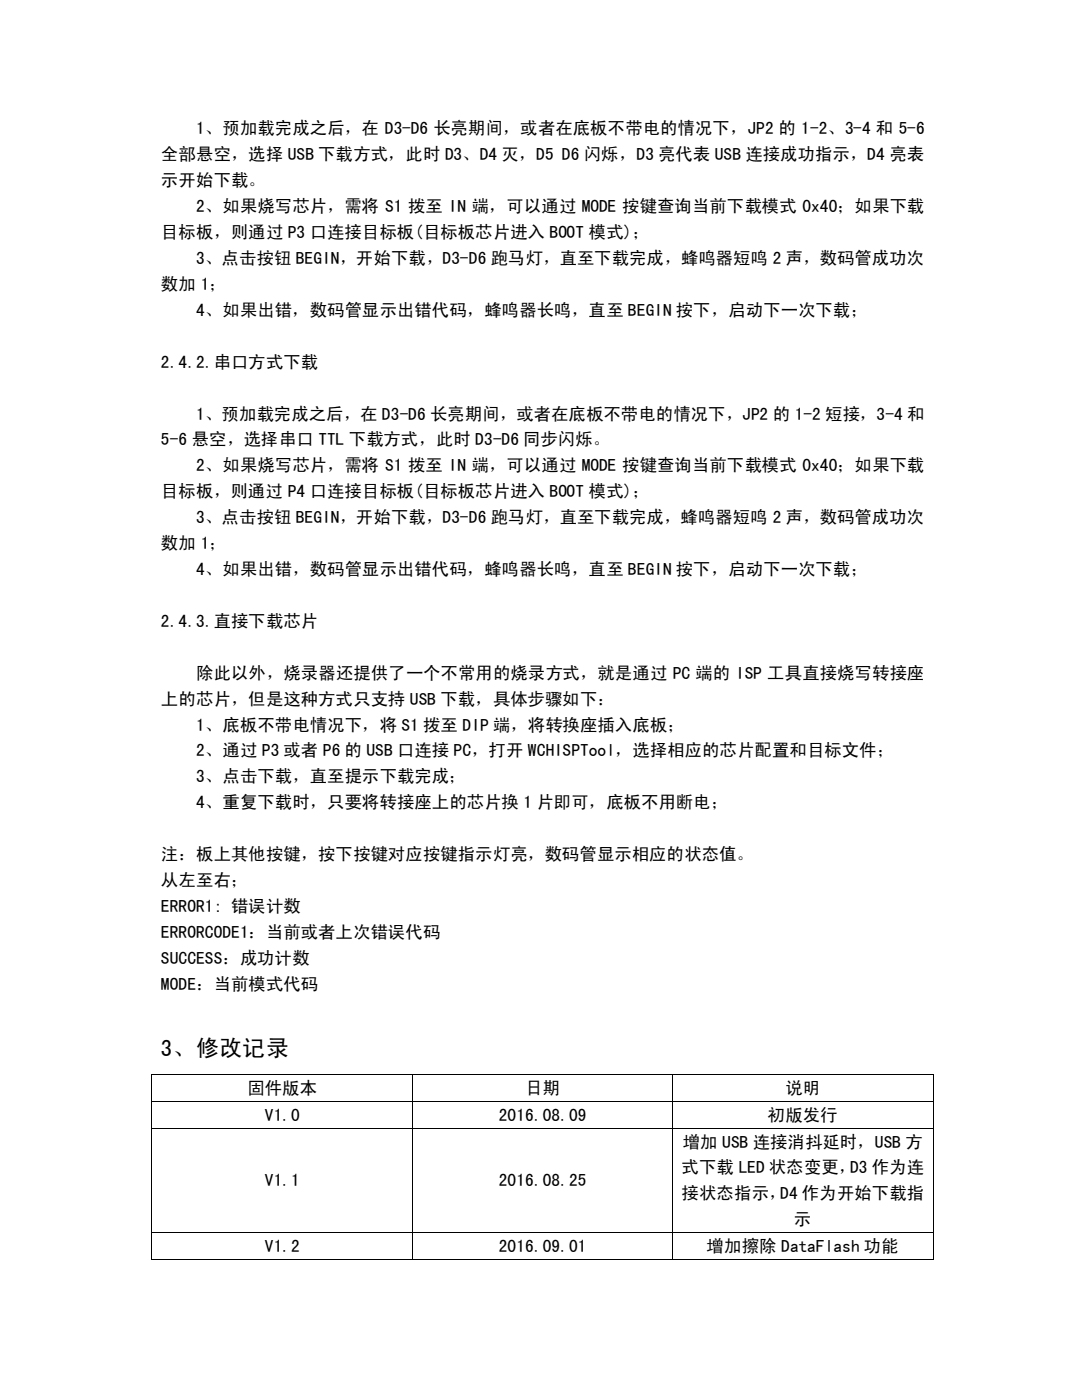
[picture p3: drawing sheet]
<svg xmlns="http://www.w3.org/2000/svg" width="216mm" height="279mm" viewBox="0 0 216 279" stroke-linecap="round" stroke-linejoin="round" font-family="sans-serif">
<defs><g id="words">
<text font-size="4.6" x="32.1" y="210.8">3、修改记录</text>
<g font-size="3.5">
<text x="39.1" y="26.8">1、预加载完成之后，在 D3-D6 长亮期间，或者在底板不带电的情况下，JP2 的 1-2、3-4 和 5-6</text>
<text x="32.1" y="32">全部悬空，选择 USB 下载方式，此时 D3、D4 灭，D5 D6 闪烁，D3 亮代表 USB 连接成功指示，D4 亮表</text>
<text x="32.1" y="37.2">示开始下载。</text>
<text x="32.1" y="47.5">目标板，则通过 P3 口连接目标板(目标板芯片进入 BOOT 模式)；</text>
<text x="39.1" y="42.3">2、如果烧写芯片，需将 S1 拨至 IN 端，可以通过 MODE 按键查询当前下载模式 0x40；如果下载</text>
<text x="39.1" y="52.7">3、点击按钮 BEGIN，开始下载，D3-D6 跑马灯，直至下载完成，蜂鸣器短鸣 2 声，数码管成功次</text>
<text x="32.1" y="57.8">数加 1；</text>
<text x="39.1" y="63">4、如果出错，数码管显示出错代码，蜂鸣器长鸣，直至 BEGIN 按下，启动下一次下载；</text>
<text x="32.1" y="73.4">2.4.2.串口方式下载</text>
<text x="39.1" y="83.7">1、预加载完成之后，在 D3-D6 长亮期间，或者在底板不带电的情况下，JP2 的 1-2 短接，3-4 和</text>
<text x="32.1" y="88.9">5-6 悬空，选择串口 TTL 下载方式，此时 D3-D6 同步闪烁。</text>
<text x="39.1" y="94.1">2、如果烧写芯片，需将 S1 拨至 IN 端，可以通过 MODE 按键查询当前下载模式 0x40；如果下载</text>
<text x="32.1" y="99.2">目标板，则通过 P4 口连接目标板(目标板芯片进入 BOOT 模式)；</text>
<text x="39.1" y="104.4">3、点击按钮 BEGIN，开始下载，D3-D6 跑马灯，直至下载完成，蜂鸣器短鸣 2 声，数码管成功次</text>
<text x="32.1" y="109.6">数加 1；</text>
<text x="39.1" y="114.7">4、如果出错，数码管显示出错代码，蜂鸣器长鸣，直至 BEGIN 按下，启动下一次下载；</text>
<text x="32.1" y="125.1">2.4.3.直接下载芯片</text>
<text x="39.1" y="135.5">除此以外，烧录器还提供了一个不常用的烧录方式，就是通过 PC 端的 ISP 工具直接烧写转接座</text>
<text x="32.1" y="140.6">上的芯片，但是这种方式只支持 USB 下载，具体步骤如下：</text>
<text x="39.1" y="145.8">1、底板不带电情况下，将 S1 拨至 DIP 端，将转换座插入底板；</text>
<text x="39.1" y="151">2、通过 P3 或者 P6 的 USB 口连接 PC，打开 WCHISPTool，选择相应的芯片配置和目标文件；</text>
<text x="39.1" y="156.1">3、点击下载，直至提示下载完成；</text>
<text x="39.1" y="161.3">4、重复下载时，只要将转接座上的芯片换 1 片即可，底板不用断电；</text>
<text x="32.1" y="171.6">注：板上其他按键，按下按键对应按键指示灯亮，数码管显示相应的状态值。</text>
<text x="32.1" y="176.9">从左至右；</text>
<text x="32.1" y="182">ERROR1: 错误计数</text>
<text x="32.1" y="187.2">ERRORCODE1：当前或者上次错误代码</text>
<text x="32.1" y="192.4">SUCCESS：成功计数</text>
<text x="32.1" y="197.5">MODE：当前模式代码</text>
<text x="49.4" y="218.4">固件版本</text>
<text x="104.8" y="218.4">日期</text>
<text x="156.7" y="218.4">说明</text>
<text x="52.8" y="223.7">V1.0</text>
<text x="99.6" y="223.7">2016.08.09</text>
<text x="153.2" y="223.7">初版发行</text>
<text x="136.2" y="229">增加 USB 连接消抖延时，USB 方</text>
<text x="52.8" y="236.7">V1.1</text>
<text x="99.6" y="236.7">2016.08.25</text>
<text x="136" y="234.2">式下载 LED 状态变更，D3 作为连</text>
<text x="136" y="239.4">接状态指示，D4 作为开始下载指</text>
<text x="158.4" y="244.5">示</text>
<text x="52.8" y="249.9">V1.2</text>
<text x="99.6" y="249.9">2016.09.01</text>
<text x="141" y="249.9">增加擦除 DataFlash 功能</text>
</g>
</g></defs>
<g fill="#000">
<path d="M30.2 214.4h.2v.1h-.2zM30.2 219.7h.2v.2h-.2zM82.2 214.4h.2v.1h-.2zM82.2 219.7h.2v.2h-.2zM134.2 214.4l.1 .1zM134.2 219.7l.1 .2zM186.1 214.4h.2v.1h-.2zM186.1 219.7h.2v.2h-.2zM30.2 225h.2v.2h-.2zM82.2 225h.2v.2h-.2zM134.2 225l.1 .2zM186.1 225h.2v.2h-.2z"/>
<path d="M30.2 245.9h.2v.1h-.2zM30.2 251.2h.2v.2h-.2zM82.2 245.9h.2v.1h-.2zM82.2 251.2h.2v.2h-.2zM134.2 245.9l.1 .1zM134.2 251.2l.1 .2zM186.1 245.9h.2v.1h-.2zM186.1 251.2h.2v.2h-.2z"/>
</g>
<g fill="none" stroke="#000" stroke-width=".2">
<path d="M30.3 214.5v5.2M30.3 219.9v5.1M30.4 214.5h51.8M30.4 219.8h51.8M82.3 214.5v5.2M82.3 219.9v5.1M82.4 214.5h51.8M82.4 219.8h51.8M134.2 214.5v5.2M134.2 219.9v5.1M134.3 214.5h51.8M134.3 219.8h51.8"/>
<path d="M186.2 214.5v5.2M186.2 219.9v5.1M30.3 225.2v20.7M30.4 225.1h51.8M82.3 225.2v20.7M82.4 225.1h51.8M134.2 225.2v20.7M134.3 225.1h51.8M186.2 225.2v20.7M30.3 246v5.2M30.4 246h51.8M30.4 251.3h51.8"/>
<path d="M82.3 246v5.2M82.4 246h51.8M82.4 251.3h51.8M134.2 246v5.2M134.3 246h51.8M134.3 251.3h51.8M186.2 246v5.2"/>
</g>
<use href="#words"/>
</svg>
